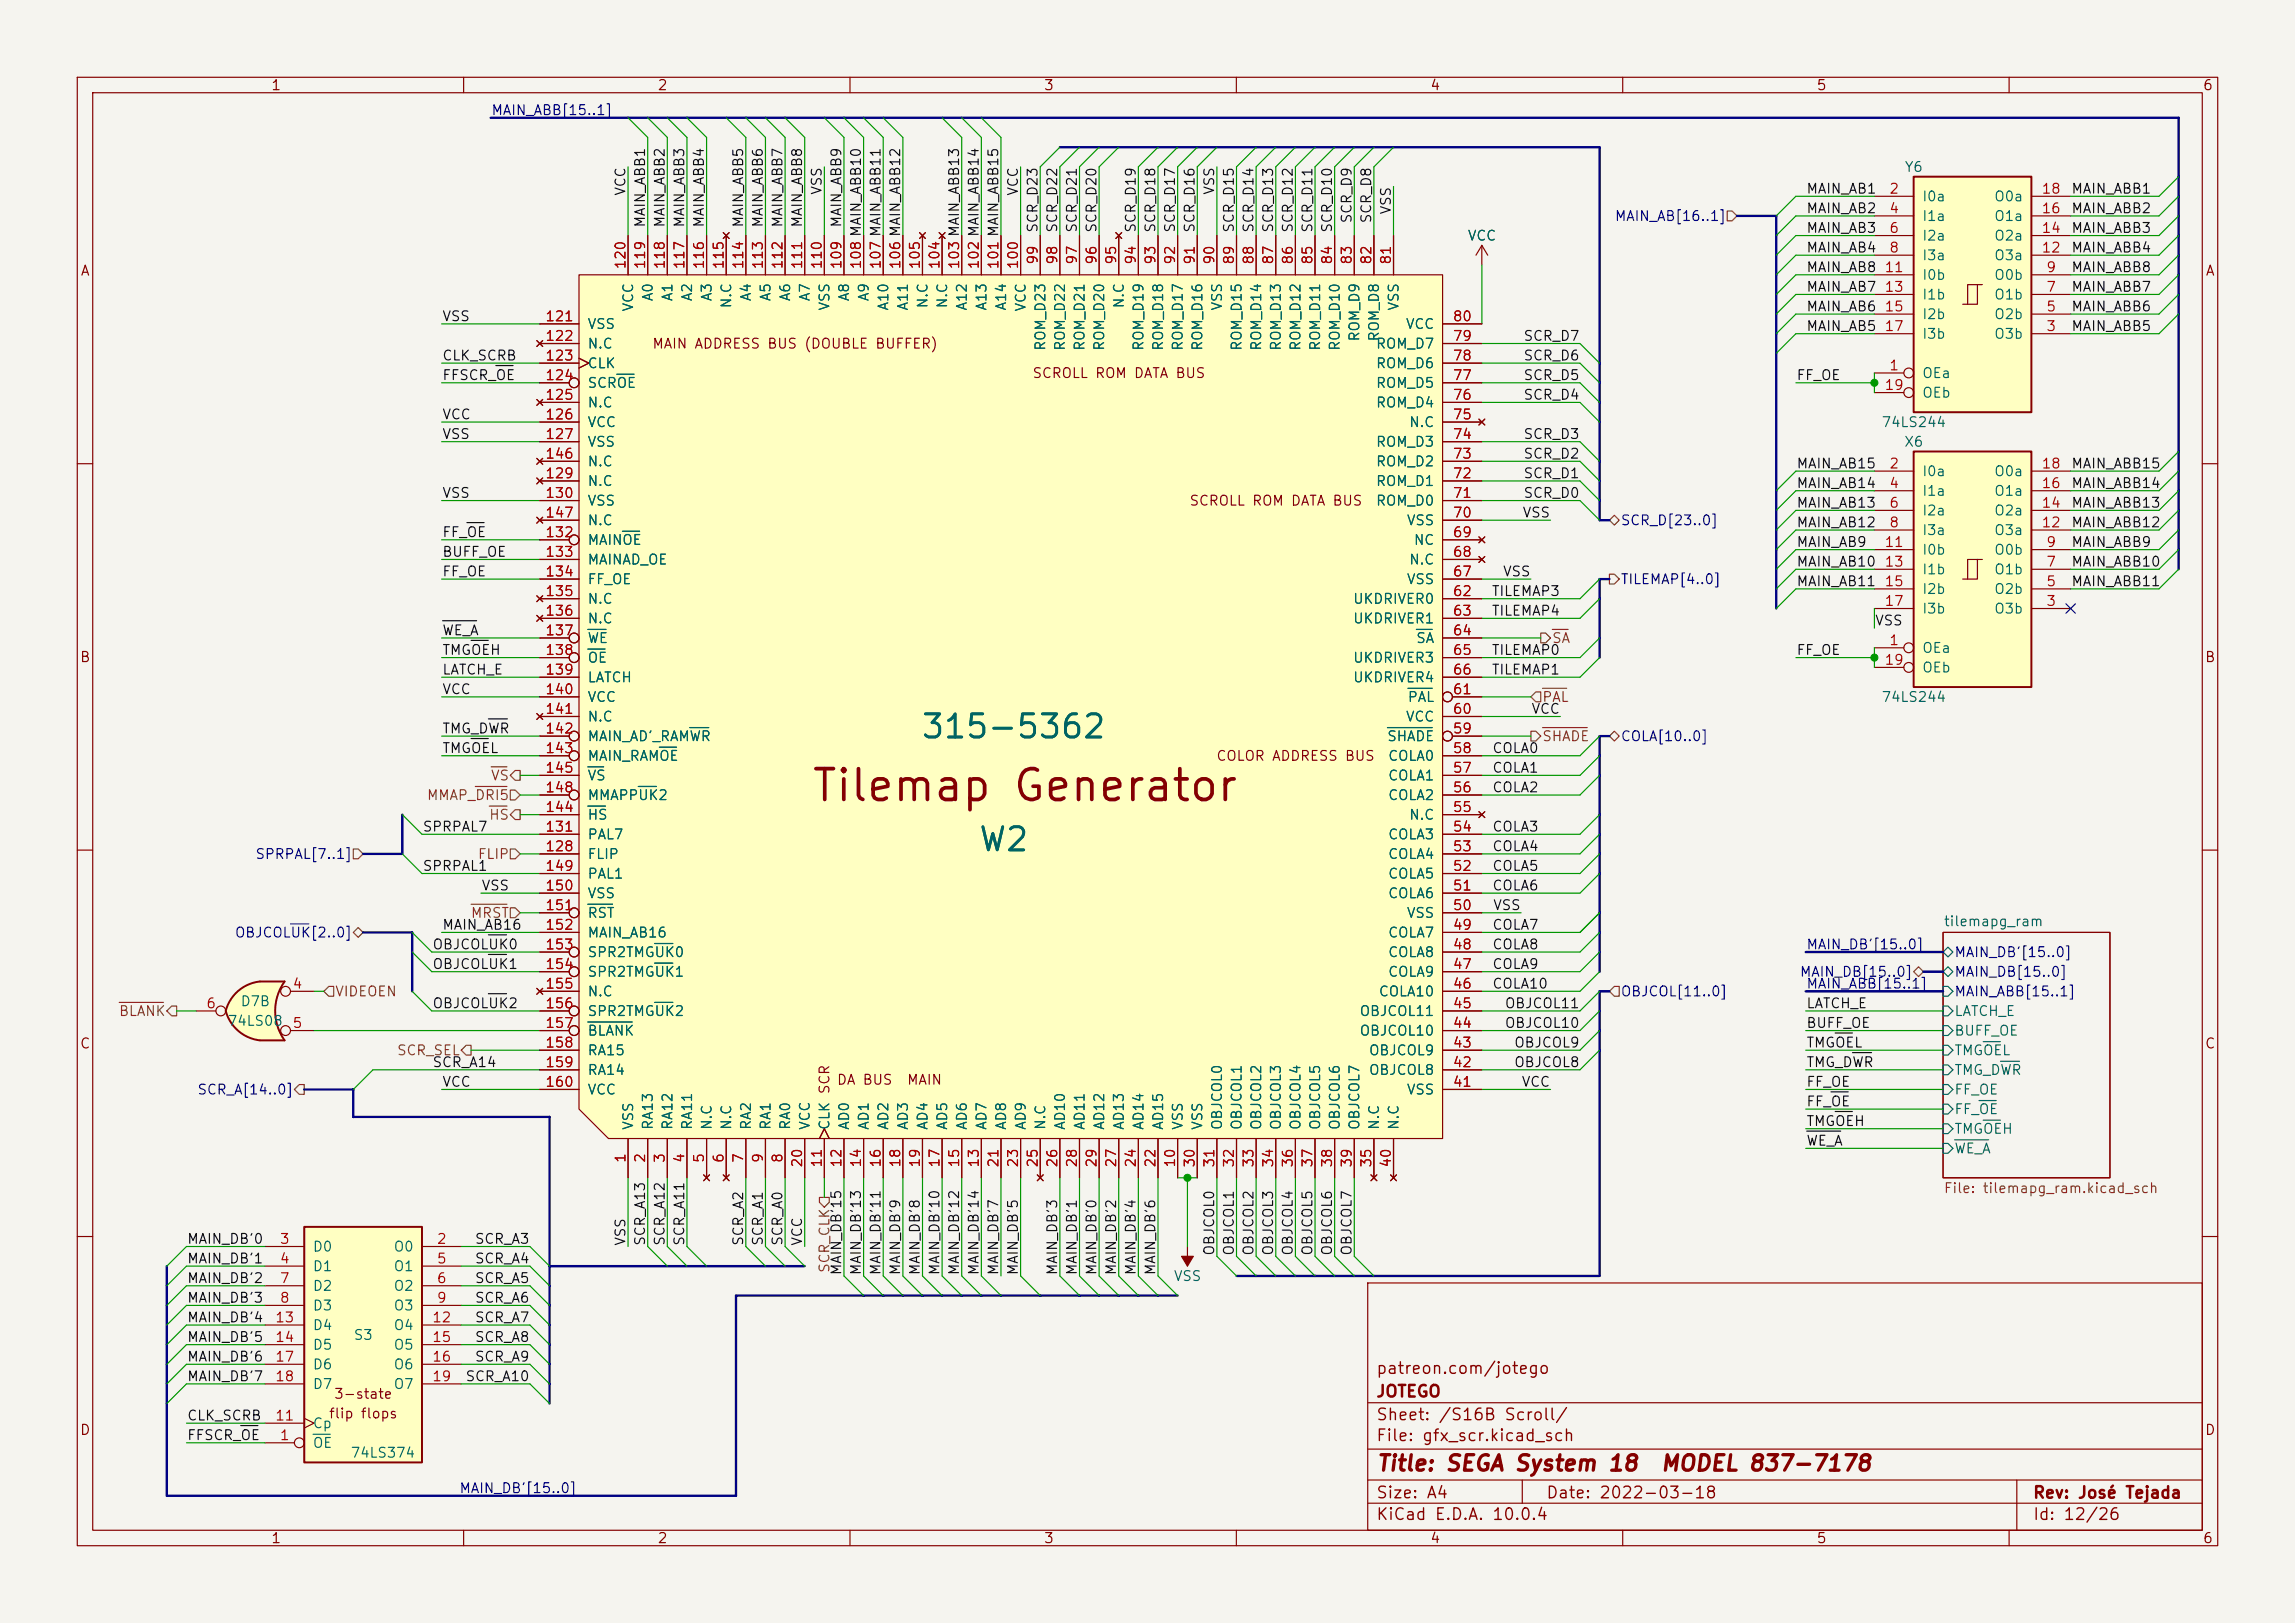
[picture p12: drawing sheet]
<svg xmlns="http://www.w3.org/2000/svg" width="297mm" height="210mm" viewBox="0 0 297 210" stroke-linecap="round" stroke-linejoin="round" font-family="sans-serif">
<defs><g id="words">
<text font-size="4" fill="#840000" x="104.8" y="104.7">Tilemap Generator</text>
<g font-size="3" fill="#006464">
<text x="119" y="96.3">315-5362</text>
<text x="126.5" y="110.9">W2</text>
</g>
<g font-size="2" fill="#840000">
<text x="178" y="190.8">Title: SEGA System 18</text>
<text x="214.8" y="190.8">MODEL 837-7178</text>
</g>
<g font-size="1.5" fill="#840000">
<text x="178" y="178.2">patreon.com/jotego</text>
<text x="178" y="184.2">Sheet: /S16B Scroll/</text>
<text x="178" y="181.2">JOTEGO</text>
<text x="178" y="186.9">File: gfx_scr.kicad_sch</text>
<text x="178" y="197.1">KiCad E.D.A. 10.0.4</text>
<text x="178" y="194.3">Size: A4</text>
<text x="200" y="194.3">Date: 2022-03-18</text>
<text x="263" y="194.3">Rev: José Tejada</text>
<text x="263" y="197.1">Id: 12/26</text>
</g>
<g font-size="1.3" fill="#840000">
<text x="35" y="12">1</text>
<text x="85" y="12">2</text>
<text x="135" y="12">3</text>
<text x="185" y="12">4</text>
<text x="235" y="12">5</text>
<text x="285" y="12">6</text>
<text x="10.3" y="36">A</text>
<text x="285.3" y="36">A</text>
<text x="84.3" y="45.4">MAIN ADDRESS BUS (DOUBLE BUFFER)</text>
<text x="133.5" y="49.2">SCROLL ROM DATA BUS</text>
<text x="153.8" y="65.7">SCROLL ROM DATA BUS</text>
<text x="10.3" y="86">B</text>
<text x="285.3" y="86">B</text>
<text x="157.3" y="98.8">COLOR ADDRESS BUS</text>
<text x="10.3" y="136">C</text>
<text x="285.3" y="136">C</text>
<text x="108.2" y="140.7">DA BUS</text>
<text x="117.3" y="140.7">MAIN</text>
<text x="10.3" y="186">D</text>
<text x="42.5" y="183.9">flip flops</text>
<text x="43.1" y="181.3">3-state</text>
<text x="285.3" y="186">D</text>
<text x="35" y="200">1</text>
<text x="85" y="200">2</text>
<text x="135" y="200">3</text>
<text x="185" y="200">4</text>
<text x="235" y="200">5</text>
<text x="285" y="200">6</text>
</g>
<g font-size="1.3" fill="#000084">
<text x="63.5" y="15.2">MAIN_ABB[15..1]</text>
<text x="208.9" y="28.9">MAIN_AB[16..1]</text>
<text x="209.7" y="68.3">SCR_D[23..0]</text>
<text x="209.7" y="75.9">TILEMAP[4..0]</text>
<text x="209.7" y="96.2">COLA[10..0]</text>
<text x="33" y="111.5">SPRPAL[7..1]</text>
<text x="30.3" y="121.6">OBJCOLUK[2..0]</text>
<text x="233.7" y="123.2">MAIN_DB'[15..0]</text>
<text x="252.8" y="124.2">MAIN_DB'[15..0]</text>
<text x="209.7" y="129.2">OBJCOL[11..0]</text>
<text x="232.8" y="126.7">MAIN_DB[15..0]</text>
<text x="233.7" y="128.2">MAIN_ABB[15..1]</text>
<text x="252.8" y="126.7">MAIN_DB[15..0]</text>
<text x="252.8" y="129.2">MAIN_ABB[15..1]</text>
<text x="25.5" y="141.9">SCR_A[14..0]</text>
<text x="59.4" y="193.5">MAIN_DB'[15..0]</text>
</g>
<g font-size="1.3" fill="#006464">
<text x="246.4" y="22.6">Y6</text>
<text x="248.7" y="26.4">I0a</text>
<text x="248.7" y="28.9">I1a</text>
<text x="258" y="28.9">O1a</text>
<text x="258" y="26.4">O0a</text>
<text x="189.9" y="31.5">VCC</text>
<text x="248.7" y="31.5">I2a</text>
<text x="248.7" y="34">I3a</text>
<text x="258" y="34">O3a</text>
<text x="258" y="31.5">O2a</text>
<text x="82.3" y="40.4" transform="rotate(-90 82.3 40.4)">VCC</text>
<text x="84.8" y="39.1" transform="rotate(-90 84.8 39.1)">A0</text>
<text x="87.3" y="39.1" transform="rotate(-90 87.3 39.1)">A1</text>
<text x="89.9" y="39.1" transform="rotate(-90 89.9 39.1)">A2</text>
<text x="92.4" y="39.1" transform="rotate(-90 92.4 39.1)">A3</text>
<text x="95" y="40" transform="rotate(-90 95 40)">N.C</text>
<text x="97.5" y="39.1" transform="rotate(-90 97.5 39.1)">A4</text>
<text x="100" y="39.1" transform="rotate(-90 100 39.1)">A5</text>
<text x="102.6" y="39.1" transform="rotate(-90 102.6 39.1)">A6</text>
<text x="105.1" y="39.1" transform="rotate(-90 105.1 39.1)">A7</text>
<text x="107.7" y="40.3" transform="rotate(-90 107.7 40.3)">VSS</text>
<text x="110.2" y="39.1" transform="rotate(-90 110.2 39.1)">A8</text>
<text x="112.7" y="39.1" transform="rotate(-90 112.7 39.1)">A9</text>
<text x="115.3" y="40.3" transform="rotate(-90 115.3 40.3)">A10</text>
<text x="117.8" y="40.3" transform="rotate(-90 117.8 40.3)">A11</text>
<text x="120.4" y="40" transform="rotate(-90 120.4 40)">N.C</text>
<text x="122.9" y="40" transform="rotate(-90 122.9 40)">N.C</text>
<text x="125.4" y="40.3" transform="rotate(-90 125.4 40.3)">A12</text>
<text x="128" y="40.3" transform="rotate(-90 128 40.3)">A13</text>
<text x="130.5" y="40.3" transform="rotate(-90 130.5 40.3)">A14</text>
<text x="133.1" y="40.4" transform="rotate(-90 133.1 40.4)">VCC</text>
<text x="145.8" y="40" transform="rotate(-90 145.8 40)">N.C</text>
<text x="158.5" y="40.3" transform="rotate(-90 158.5 40.3)">VSS</text>
<text x="181.3" y="40.3" transform="rotate(-90 181.3 40.3)">VSS</text>
<text x="248.7" y="36.5">I0b</text>
<text x="248.7" y="39.1">I1b</text>
<text x="248.7" y="41.6">I2b</text>
<text x="258" y="41.6">O2b</text>
<text x="258" y="39.1">O1b</text>
<text x="258" y="36.5">O0b</text>
<text x="75.9" y="42.9">VSS</text>
<text x="75.9" y="45.4">N.C</text>
<text x="75.9" y="48">CLK</text>
<text x="135.6" y="45.5" transform="rotate(-90 135.6 45.5)">ROM_D23</text>
<text x="138.1" y="45.5" transform="rotate(-90 138.1 45.5)">ROM_D22</text>
<text x="140.7" y="45.5" transform="rotate(-90 140.7 45.5)">ROM_D21</text>
<text x="143.2" y="45.5" transform="rotate(-90 143.2 45.5)">ROM_D20</text>
<text x="148.3" y="45.5" transform="rotate(-90 148.3 45.5)">ROM_D19</text>
<text x="150.8" y="45.5" transform="rotate(-90 150.8 45.5)">ROM_D18</text>
<text x="153.4" y="45.5" transform="rotate(-90 153.4 45.5)">ROM_D17</text>
<text x="155.9" y="45.5" transform="rotate(-90 155.9 45.5)">ROM_D16</text>
<text x="161" y="45.5" transform="rotate(-90 161 45.5)">ROM_D15</text>
<text x="163.5" y="45.5" transform="rotate(-90 163.5 45.5)">ROM_D14</text>
<text x="166.1" y="45.5" transform="rotate(-90 166.1 45.5)">ROM_D13</text>
<text x="168.6" y="45.5" transform="rotate(-90 168.6 45.5)">ROM_D12</text>
<text x="171.2" y="45.5" transform="rotate(-90 171.2 45.5)">ROM_D11</text>
<text x="173.7" y="45.5" transform="rotate(-90 173.7 45.5)">ROM_D10</text>
<text x="176.2" y="44.3" transform="rotate(-90 176.2 44.3)">ROM_D9</text>
<text x="178" y="48">ROM_D6</text>
<text x="178" y="45.4">ROM_D7</text>
<text x="178.8" y="44.3" transform="rotate(-90 178.8 44.3)">ROM_D8</text>
<text x="181.8" y="42.9">VCC</text>
<text x="248.7" y="44.2">I3b</text>
<text x="258" y="44.2">O3b</text>
<text x="75.9" y="50.5">SCROE</text>
<text x="75.9" y="53">N.C</text>
<text x="178" y="53">ROM_D4</text>
<text x="178" y="50.5">ROM_D5</text>
<text x="248.7" y="49.2">OEa</text>
<text x="248.7" y="51.8">OEb</text>
<text x="75.9" y="55.6">VCC</text>
<text x="75.9" y="58.1">VSS</text>
<text x="178" y="58.1">ROM_D3</text>
<text x="182.3" y="55.6">N.C</text>
<text x="243.4" y="55.6">74LS244</text>
<text x="246.3" y="58.1">X6</text>
<text x="75.9" y="63.2">N.C</text>
<text x="75.9" y="65.7">VSS</text>
<text x="75.9" y="60.7">N.C</text>
<text x="178" y="65.7">ROM_D0</text>
<text x="178" y="63.2">ROM_D1</text>
<text x="178" y="60.7">ROM_D2</text>
<text x="248.7" y="61.9">I0a</text>
<text x="248.7" y="64.5">I1a</text>
<text x="258" y="64.5">O1a</text>
<text x="258" y="61.9">O0a</text>
<text x="75.9" y="70.8">MAINOE</text>
<text x="75.9" y="68.3">N.C</text>
<text x="182" y="68.3">VSS</text>
<text x="182.9" y="70.8">NC</text>
<text x="248.7" y="67">I2a</text>
<text x="248.7" y="69.6">I3a</text>
<text x="258" y="69.6">O3a</text>
<text x="258" y="67">O2a</text>
<text x="75.9" y="73.4">MAINAD_OE</text>
<text x="75.9" y="75.9">FF_OE</text>
<text x="182" y="75.9">VSS</text>
<text x="182.3" y="73.4">N.C</text>
<text x="248.7" y="72.1">I0b</text>
<text x="248.7" y="74.6">I1b</text>
<text x="248.7" y="77.2">I2b</text>
<text x="258" y="77.2">O2b</text>
<text x="258" y="74.6">O1b</text>
<text x="258" y="72.1">O0b</text>
<text x="75.9" y="78.4">N.C</text>
<text x="75.9" y="81">N.C</text>
<text x="75.9" y="83.5">WE</text>
<text x="175" y="78.4">UKDRIVER0</text>
<text x="175" y="81">UKDRIVER1</text>
<text x="183.2" y="83.5">SA</text>
<text x="248.7" y="79.7">I3b</text>
<text x="258" y="79.7">O3b</text>
<text x="75.9" y="86.1">OE</text>
<text x="75.9" y="88.6">LATCH</text>
<text x="175" y="86.1">UKDRIVER3</text>
<text x="175" y="88.6">UKDRIVER4</text>
<text x="248.7" y="84.8">OEa</text>
<text x="248.7" y="87.3">OEb</text>
<text x="75.9" y="91.1">VCC</text>
<text x="75.9" y="93.7">N.C</text>
<text x="181.8" y="93.7">VCC</text>
<text x="182.1" y="91.1">PAL</text>
<text x="243.4" y="91.1">74LS244</text>
<text x="75.9" y="96.2">MAIN_AD'_RAMWR</text>
<text x="75.9" y="98.8">MAIN_RAMOE</text>
<text x="75.9" y="101.3">VS</text>
<text x="179.4" y="96.2">SHADE</text>
<text x="179.5" y="101.3">COLA1</text>
<text x="179.5" y="98.8">COLA0</text>
<text x="75.9" y="106.4">HS</text>
<text x="75.9" y="103.8">MMAPPUK2</text>
<text x="179.5" y="103.8">COLA2</text>
<text x="182.3" y="106.4">N.C</text>
<text x="75.9" y="111.5">FLIP</text>
<text x="75.9" y="108.9">PAL7</text>
<text x="179.5" y="111.5">COLA4</text>
<text x="179.5" y="108.9">COLA3</text>
<text x="75.9" y="114">PAL1</text>
<text x="75.9" y="116.5">VSS</text>
<text x="75.9" y="119.1">RST</text>
<text x="179.5" y="116.5">COLA6</text>
<text x="179.5" y="114">COLA5</text>
<text x="182" y="119.1">VSS</text>
<text x="75.9" y="121.6">MAIN_AB16</text>
<text x="75.9" y="124.2">SPR2TMGUK0</text>
<text x="179.5" y="124.2">COLA8</text>
<text x="179.5" y="121.6">COLA7</text>
<text x="251.5" y="120.2">tilemapg_ram</text>
<text x="31" y="130.5">D7B</text>
<text x="75.9" y="126.7">SPR2TMGUK1</text>
<text x="75.9" y="129.2">N.C</text>
<text x="75.9" y="131.8">SPR2TMGUK2</text>
<text x="175.9" y="131.8">OBJCOL11</text>
<text x="178.3" y="129.2">COLA10</text>
<text x="179.5" y="126.7">COLA9</text>
<text x="252.8" y="131.8">LATCH_E</text>
<text x="29.4" y="133.1">74LS08</text>
<text x="75.9" y="134.3">BLANK</text>
<text x="75.9" y="136.9">RA15</text>
<text x="175.9" y="134.3">OBJCOL10</text>
<text x="177.1" y="136.9">OBJCOL9</text>
<text x="252.8" y="134.3">BUFF_OE</text>
<text x="252.8" y="136.9">TMGOEL</text>
<text x="75.9" y="139.4">RA14</text>
<text x="75.9" y="141.9">VCC</text>
<text x="177.1" y="139.4">OBJCOL8</text>
<text x="182" y="141.9">VSS</text>
<text x="252.8" y="139.4">TMG_DWR</text>
<text x="252.8" y="141.9">FF_OE</text>
<text x="82.3" y="146.3" transform="rotate(-90 82.3 146.3)">VSS</text>
<text x="84.8" y="146.3" transform="rotate(-90 84.8 146.3)">RA13</text>
<text x="87.3" y="146.3" transform="rotate(-90 87.3 146.3)">RA12</text>
<text x="89.9" y="146.3" transform="rotate(-90 89.9 146.3)">RA11</text>
<text x="92.4" y="146.3" transform="rotate(-90 92.4 146.3)">N.C</text>
<text x="95" y="146.3" transform="rotate(-90 95 146.3)">N.C</text>
<text x="97.5" y="146.3" transform="rotate(-90 97.5 146.3)">RA2</text>
<text x="100" y="146.3" transform="rotate(-90 100 146.3)">RA1</text>
<text x="102.6" y="146.3" transform="rotate(-90 102.6 146.3)">RA0</text>
<text x="105.1" y="146.3" transform="rotate(-90 105.1 146.3)">VCC</text>
<text x="107.7" y="146.3" transform="rotate(-90 107.7 146.3)">CLK SCR</text>
<text x="107.7" y="146.3" transform="rotate(-90 107.7 146.3)">CLK</text>
<text x="110.2" y="146.3" transform="rotate(-90 110.2 146.3)">AD0</text>
<text x="112.7" y="146.3" transform="rotate(-90 112.7 146.3)">AD1</text>
<text x="115.3" y="146.3" transform="rotate(-90 115.3 146.3)">AD2</text>
<text x="117.8" y="146.3" transform="rotate(-90 117.8 146.3)">AD3</text>
<text x="120.4" y="146.3" transform="rotate(-90 120.4 146.3)">AD4</text>
<text x="122.9" y="146.3" transform="rotate(-90 122.9 146.3)">AD5</text>
<text x="125.4" y="146.3" transform="rotate(-90 125.4 146.3)">AD6</text>
<text x="128" y="146.3" transform="rotate(-90 128 146.3)">AD7</text>
<text x="130.5" y="146.3" transform="rotate(-90 130.5 146.3)">AD8</text>
<text x="133.1" y="146.3" transform="rotate(-90 133.1 146.3)">AD9</text>
<text x="135.6" y="146.3" transform="rotate(-90 135.6 146.3)">N.C</text>
<text x="138.1" y="146.3" transform="rotate(-90 138.1 146.3)">AD10</text>
<text x="140.7" y="146.3" transform="rotate(-90 140.7 146.3)">AD11</text>
<text x="143.2" y="146.3" transform="rotate(-90 143.2 146.3)">AD12</text>
<text x="145.8" y="146.3" transform="rotate(-90 145.8 146.3)">AD13</text>
<text x="148.3" y="146.3" transform="rotate(-90 148.3 146.3)">AD14</text>
<text x="150.8" y="146.3" transform="rotate(-90 150.8 146.3)">AD15</text>
<text x="153.4" y="146.3" transform="rotate(-90 153.4 146.3)">VSS</text>
<text x="155.9" y="146.3" transform="rotate(-90 155.9 146.3)">VSS</text>
<text x="158.5" y="146.3" transform="rotate(-90 158.5 146.3)">OBJCOL0</text>
<text x="161" y="146.3" transform="rotate(-90 161 146.3)">OBJCOL1</text>
<text x="163.5" y="146.3" transform="rotate(-90 163.5 146.3)">OBJCOL2</text>
<text x="166.1" y="146.3" transform="rotate(-90 166.1 146.3)">OBJCOL3</text>
<text x="168.6" y="146.3" transform="rotate(-90 168.6 146.3)">OBJCOL4</text>
<text x="171.2" y="146.3" transform="rotate(-90 171.2 146.3)">OBJCOL5</text>
<text x="173.7" y="146.3" transform="rotate(-90 173.7 146.3)">OBJCOL6</text>
<text x="176.2" y="146.3" transform="rotate(-90 176.2 146.3)">OBJCOL7</text>
<text x="178.8" y="146.3" transform="rotate(-90 178.8 146.3)">N.C</text>
<text x="181.3" y="146.3" transform="rotate(-90 181.3 146.3)">N.C</text>
<text x="252.8" y="144.5">FF_OE</text>
<text x="252.8" y="147">TMGOEH</text>
<text x="252.8" y="149.6">WE_A</text>
<text x="40.4" y="162.3">D0</text>
<text x="40.4" y="164.8">D1</text>
<text x="40.4" y="167.3">D2</text>
<text x="50.9" y="162.3">O0</text>
<text x="50.9" y="164.8">O1</text>
<text x="50.9" y="167.3">O2</text>
<text x="151.8" y="166.1">VSS</text>
<text x="40.4" y="169.9">D3</text>
<text x="40.4" y="172.4">D4</text>
<text x="45.7" y="173.7">S3</text>
<text x="50.9" y="169.9">O3</text>
<text x="50.9" y="172.4">O4</text>
<text x="40.4" y="175">D5</text>
<text x="40.4" y="177.5">D6</text>
<text x="50.9" y="175">O5</text>
<text x="50.9" y="177.5">O6</text>
<text x="40.4" y="185.1">Cp</text>
<text x="40.4" y="180">D7</text>
<text x="50.9" y="180">O7</text>
<text x="40.4" y="187.7">OE</text>
<text x="45.3" y="188.9">74LS374</text>
</g>
<g font-size="1.3" fill="#0f0f0f">
<text x="81.2" y="25.4" transform="rotate(-90 81.2 25.4)">VCC</text>
<text x="83.8" y="29.5" transform="rotate(-90 83.8 29.5)">MAIN_ABB1</text>
<text x="86.3" y="29.5" transform="rotate(-90 86.3 29.5)">MAIN_ABB2</text>
<text x="88.9" y="29.5" transform="rotate(-90 88.9 29.5)">MAIN_ABB3</text>
<text x="91.4" y="29.5" transform="rotate(-90 91.4 29.5)">MAIN_ABB4</text>
<text x="96.5" y="29.5" transform="rotate(-90 96.5 29.5)">MAIN_ABB5</text>
<text x="99" y="29.5" transform="rotate(-90 99 29.5)">MAIN_ABB6</text>
<text x="101.6" y="29.5" transform="rotate(-90 101.6 29.5)">MAIN_ABB7</text>
<text x="104.1" y="29.5" transform="rotate(-90 104.1 29.5)">MAIN_ABB8</text>
<text x="106.6" y="25.3" transform="rotate(-90 106.6 25.3)">VSS</text>
<text x="109.2" y="29.5" transform="rotate(-90 109.2 29.5)">MAIN_ABB9</text>
<text x="132" y="25.4" transform="rotate(-90 132 25.4)">VCC</text>
<text x="157.4" y="25.3" transform="rotate(-90 157.4 25.3)">VSS</text>
<text x="175.2" y="29" transform="rotate(-90 175.2 29)">SCR_D9</text>
<text x="177.8" y="29" transform="rotate(-90 177.8 29)">SCR_D8</text>
<text x="180.3" y="27.8" transform="rotate(-90 180.3 27.8)">VSS</text>
<text x="233.7" y="25.4">MAIN_AB1</text>
<text x="233.7" y="27.9">MAIN_AB2</text>
<text x="268" y="25.4">MAIN_ABB1</text>
<text x="268" y="27.9">MAIN_ABB2</text>
<text x="134.6" y="30.2" transform="rotate(-90 134.6 30.2)">SCR_D23</text>
<text x="137.1" y="30.2" transform="rotate(-90 137.1 30.2)">SCR_D22</text>
<text x="139.7" y="30.2" transform="rotate(-90 139.7 30.2)">SCR_D21</text>
<text x="142.2" y="30.2" transform="rotate(-90 142.2 30.2)">SCR_D20</text>
<text x="147.3" y="30.2" transform="rotate(-90 147.3 30.2)">SCR_D19</text>
<text x="149.8" y="30.2" transform="rotate(-90 149.8 30.2)">SCR_D18</text>
<text x="152.4" y="30.2" transform="rotate(-90 152.4 30.2)">SCR_D17</text>
<text x="154.9" y="30.2" transform="rotate(-90 154.9 30.2)">SCR_D16</text>
<text x="160" y="30.2" transform="rotate(-90 160 30.2)">SCR_D15</text>
<text x="162.5" y="30.2" transform="rotate(-90 162.5 30.2)">SCR_D14</text>
<text x="165.1" y="30.2" transform="rotate(-90 165.1 30.2)">SCR_D13</text>
<text x="167.6" y="30.2" transform="rotate(-90 167.6 30.2)">SCR_D12</text>
<text x="170.1" y="30.2" transform="rotate(-90 170.1 30.2)">SCR_D11</text>
<text x="172.7" y="30.2" transform="rotate(-90 172.7 30.2)">SCR_D10</text>
<text x="233.7" y="35.5">MAIN_AB8</text>
<text x="233.7" y="33">MAIN_AB4</text>
<text x="233.7" y="30.4">MAIN_AB3</text>
<text x="268" y="35.5">MAIN_ABB8</text>
<text x="268" y="33">MAIN_ABB4</text>
<text x="268" y="30.4">MAIN_ABB3</text>
<text x="57.1" y="41.9">VSS</text>
<text x="233.7" y="40.6">MAIN_AB6</text>
<text x="233.7" y="38.1">MAIN_AB7</text>
<text x="268" y="38.1">MAIN_ABB7</text>
<text x="268" y="40.6">MAIN_ABB6</text>
<text x="57.1" y="47">CLK_SCRB</text>
<text x="197.1" y="47">SCR_D6</text>
<text x="197.1" y="44.4">SCR_D7</text>
<text x="233.7" y="43.1">MAIN_AB5</text>
<text x="268" y="43.1">MAIN_ABB5</text>
<text x="57.1" y="49.5">FFSCR_OE</text>
<text x="197.1" y="52">SCR_D4</text>
<text x="197.1" y="49.5">SCR_D5</text>
<text x="232.4" y="49.5">FF_OE</text>
<text x="57.1" y="57.1">VSS</text>
<text x="57.1" y="54.6">VCC</text>
<text x="197.1" y="59.7">SCR_D2</text>
<text x="197.1" y="57.1">SCR_D3</text>
<text x="57.1" y="64.7">VSS</text>
<text x="197.1" y="62.2">SCR_D1</text>
<text x="197.1" y="64.7">SCR_D0</text>
<text x="232.4" y="60.9">MAIN_AB15</text>
<text x="232.4" y="63.5">MAIN_AB14</text>
<text x="268" y="63.5">MAIN_ABB14</text>
<text x="268" y="60.9">MAIN_ABB15</text>
<text x="57.1" y="69.8">FF_OE</text>
<text x="196.9" y="67.3">VSS</text>
<text x="232.4" y="71.1">MAIN_AB9</text>
<text x="232.4" y="66">MAIN_AB13</text>
<text x="232.4" y="68.5">MAIN_AB12</text>
<text x="268" y="66">MAIN_ABB13</text>
<text x="268" y="68.5">MAIN_ABB12</text>
<text x="268" y="71.1">MAIN_ABB9</text>
<text x="57.1" y="72.4">BUFF_OE</text>
<text x="57.1" y="74.9">FF_OE</text>
<text x="193" y="77.4">TILEMAP3</text>
<text x="194.4" y="74.9">VSS</text>
<text x="232.4" y="73.6">MAIN_AB10</text>
<text x="232.4" y="76.2">MAIN_AB11</text>
<text x="268" y="73.6">MAIN_ABB10</text>
<text x="268" y="76.2">MAIN_ABB11</text>
<text x="57.1" y="82.5">WE_A</text>
<text x="193" y="80">TILEMAP4</text>
<text x="242.6" y="81.2">VSS</text>
<text x="57.1" y="87.6">LATCH_E</text>
<text x="57.1" y="85.1">TMGOEH</text>
<text x="193" y="87.6">TILEMAP1</text>
<text x="193" y="85.1">TILEMAP0</text>
<text x="232.4" y="85.1">FF_OE</text>
<text x="57.1" y="95.2">TMG_DWR</text>
<text x="57.1" y="90.1">VCC</text>
<text x="198.1" y="92.7">VCC</text>
<text x="57.1" y="97.8">TMGOEL</text>
<text x="193" y="100.3">COLA1</text>
<text x="193" y="97.8">COLA0</text>
<text x="54.6" y="107.9">SPRPAL7</text>
<text x="193" y="102.8">COLA2</text>
<text x="193" y="107.9">COLA3</text>
<text x="54.6" y="113">SPRPAL1</text>
<text x="193" y="110.5">COLA4</text>
<text x="193" y="113">COLA5</text>
<text x="62.2" y="115.5">VSS</text>
<text x="193" y="115.5">COLA6</text>
<text x="193.1" y="118.1">VSS</text>
<text x="55.9" y="125.7">OBJCOLUK1</text>
<text x="55.9" y="123.2">OBJCOLUK0</text>
<text x="57.1" y="120.6">MAIN_AB16</text>
<text x="193" y="123.2">COLA8</text>
<text x="193" y="120.6">COLA7</text>
<text x="193" y="125.7">COLA9</text>
<text x="55.9" y="130.8">OBJCOLUK2</text>
<text x="193" y="128.2">COLA10</text>
<text x="194.7" y="130.8">OBJCOL11</text>
<text x="233.7" y="130.8">LATCH_E</text>
<text x="194.7" y="133.3">OBJCOL10</text>
<text x="195.9" y="135.9">OBJCOL9</text>
<text x="233.7" y="133.3">BUFF_OE</text>
<text x="233.7" y="135.9">TMGOEL</text>
<text x="55.9" y="138.4">SCR_A14</text>
<text x="57.1" y="140.9">VCC</text>
<text x="195.9" y="138.4">OBJCOL8</text>
<text x="196.8" y="140.9">VCC</text>
<text x="233.7" y="138.4">TMG_DWR</text>
<text x="233.7" y="143.5">FF_OE</text>
<text x="233.7" y="140.9">FF_OE</text>
<text x="233.7" y="146">TMGOEH</text>
<text x="233.7" y="148.6">WE_A</text>
<text x="24.1" y="161.3">MAIN_DB'0</text>
<text x="61.4" y="161.3">SCR_A3</text>
<text x="81.2" y="161.3" transform="rotate(-90 81.2 161.3)">VSS</text>
<text x="83.8" y="161.3" transform="rotate(-90 83.8 161.3)">SCR_A13</text>
<text x="86.3" y="161.3" transform="rotate(-90 86.3 161.3)">SCR_A12</text>
<text x="88.9" y="161.3" transform="rotate(-90 88.9 161.3)">SCR_A11</text>
<text x="96.5" y="161.3" transform="rotate(-90 96.5 161.3)">SCR_A2</text>
<text x="99" y="161.3" transform="rotate(-90 99 161.3)">SCR_A1</text>
<text x="101.6" y="161.3" transform="rotate(-90 101.6 161.3)">SCR_A0</text>
<text x="104.1" y="161.3" transform="rotate(-90 104.1 161.3)">VCC</text>
<text x="24.1" y="163.8">MAIN_DB'1</text>
<text x="24.1" y="166.3">MAIN_DB'2</text>
<text x="61.4" y="163.8">SCR_A4</text>
<text x="61.4" y="166.3">SCR_A5</text>
<text x="109.2" y="165.1" transform="rotate(-90 109.2 165.1)">MAIN_DB'15</text>
<text x="111.7" y="165.1" transform="rotate(-90 111.7 165.1)">MAIN_DB'13</text>
<text x="114.3" y="165.1" transform="rotate(-90 114.3 165.1)">MAIN_DB'11</text>
<text x="116.8" y="165.1" transform="rotate(-90 116.8 165.1)">MAIN_DB'9</text>
<text x="119.3" y="165.1" transform="rotate(-90 119.3 165.1)">MAIN_DB'8</text>
<text x="121.9" y="165.1" transform="rotate(-90 121.9 165.1)">MAIN_DB'10</text>
<text x="124.4" y="165.1" transform="rotate(-90 124.4 165.1)">MAIN_DB'12</text>
<text x="127" y="165.1" transform="rotate(-90 127 165.1)">MAIN_DB'14</text>
<text x="129.5" y="165.1" transform="rotate(-90 129.5 165.1)">MAIN_DB'7</text>
<text x="132" y="165.1" transform="rotate(-90 132 165.1)">MAIN_DB'5</text>
<text x="137.1" y="165.1" transform="rotate(-90 137.1 165.1)">MAIN_DB'3</text>
<text x="139.7" y="165.1" transform="rotate(-90 139.7 165.1)">MAIN_DB'1</text>
<text x="142.2" y="165.1" transform="rotate(-90 142.2 165.1)">MAIN_DB'0</text>
<text x="144.7" y="165.1" transform="rotate(-90 144.7 165.1)">MAIN_DB'2</text>
<text x="147.3" y="165.1" transform="rotate(-90 147.3 165.1)">MAIN_DB'4</text>
<text x="149.8" y="165.1" transform="rotate(-90 149.8 165.1)">MAIN_DB'6</text>
<text x="157.4" y="162.6" transform="rotate(-90 157.4 162.6)">OBJCOL0</text>
<text x="160" y="162.6" transform="rotate(-90 160 162.6)">OBJCOL1</text>
<text x="162.5" y="162.6" transform="rotate(-90 162.5 162.6)">OBJCOL2</text>
<text x="165.1" y="162.6" transform="rotate(-90 165.1 162.6)">OBJCOL3</text>
<text x="167.6" y="162.6" transform="rotate(-90 167.6 162.6)">OBJCOL4</text>
<text x="170.1" y="162.6" transform="rotate(-90 170.1 162.6)">OBJCOL5</text>
<text x="172.7" y="162.6" transform="rotate(-90 172.7 162.6)">OBJCOL6</text>
<text x="175.2" y="162.6" transform="rotate(-90 175.2 162.6)">OBJCOL7</text>
<text x="24.1" y="168.9">MAIN_DB'3</text>
<text x="24.1" y="174">MAIN_DB'5</text>
<text x="24.1" y="171.4">MAIN_DB'4</text>
<text x="61.4" y="171.4">SCR_A7</text>
<text x="61.4" y="174">SCR_A8</text>
<text x="61.4" y="168.9">SCR_A6</text>
<text x="24.1" y="176.5">MAIN_DB'6</text>
<text x="24.1" y="179">MAIN_DB'7</text>
<text x="60.2" y="179">SCR_A10</text>
<text x="61.4" y="176.5">SCR_A9</text>
<text x="24.1" y="184.1">CLK_SCRB</text>
<text x="24.1" y="186.7">FFSCR_OE</text>
</g>
<g font-size="1.3" fill="#a90000">
<text x="244.4" y="25.4">2</text>
<text x="244.4" y="27.9">4</text>
<text x="264.1" y="27.9">16</text>
<text x="264.1" y="25.4">18</text>
<text x="81.3" y="34.9" transform="rotate(-90 81.3 34.9)">120</text>
<text x="83.8" y="34.9" transform="rotate(-90 83.8 34.9)">119</text>
<text x="86.3" y="34.9" transform="rotate(-90 86.3 34.9)">118</text>
<text x="88.9" y="34.9" transform="rotate(-90 88.9 34.9)">117</text>
<text x="91.4" y="34.9" transform="rotate(-90 91.4 34.9)">116</text>
<text x="94" y="34.9" transform="rotate(-90 94 34.9)">115</text>
<text x="96.5" y="34.9" transform="rotate(-90 96.5 34.9)">114</text>
<text x="99" y="34.9" transform="rotate(-90 99 34.9)">113</text>
<text x="101.6" y="34.9" transform="rotate(-90 101.6 34.9)">112</text>
<text x="104.1" y="34.9" transform="rotate(-90 104.1 34.9)">111</text>
<text x="106.7" y="34.9" transform="rotate(-90 106.7 34.9)">110</text>
<text x="109.2" y="34.9" transform="rotate(-90 109.2 34.9)">109</text>
<text x="111.7" y="34.9" transform="rotate(-90 111.7 34.9)">108 MAIN_ABB10</text>
<text x="111.7" y="34.9" transform="rotate(-90 111.7 34.9)">108</text>
<text x="114.3" y="34.9" transform="rotate(-90 114.3 34.9)">107 MAIN_ABB11</text>
<text x="114.3" y="34.9" transform="rotate(-90 114.3 34.9)">107</text>
<text x="116.8" y="34.9" transform="rotate(-90 116.8 34.9)">106 MAIN_ABB12</text>
<text x="116.8" y="34.9" transform="rotate(-90 116.8 34.9)">106</text>
<text x="119.4" y="34.9" transform="rotate(-90 119.4 34.9)">105</text>
<text x="121.9" y="34.9" transform="rotate(-90 121.9 34.9)">104</text>
<text x="124.4" y="34.9" transform="rotate(-90 124.4 34.9)">103 MAIN_ABB13</text>
<text x="124.4" y="34.9" transform="rotate(-90 124.4 34.9)">103</text>
<text x="127" y="34.9" transform="rotate(-90 127 34.9)">102 MAIN_ABB14</text>
<text x="127" y="34.9" transform="rotate(-90 127 34.9)">102</text>
<text x="129.5" y="34.9" transform="rotate(-90 129.5 34.9)">101 MAIN_ABB15</text>
<text x="129.5" y="34.9" transform="rotate(-90 129.5 34.9)">101</text>
<text x="132.1" y="34.9" transform="rotate(-90 132.1 34.9)">100</text>
<text x="134.6" y="34.3" transform="rotate(-90 134.6 34.3)">99</text>
<text x="137.1" y="34.3" transform="rotate(-90 137.1 34.3)">98</text>
<text x="139.7" y="34.3" transform="rotate(-90 139.7 34.3)">97</text>
<text x="142.2" y="34.3" transform="rotate(-90 142.2 34.3)">96</text>
<text x="144.8" y="34.3" transform="rotate(-90 144.8 34.3)">95</text>
<text x="147.3" y="34.3" transform="rotate(-90 147.3 34.3)">94</text>
<text x="149.8" y="34.3" transform="rotate(-90 149.8 34.3)">93</text>
<text x="152.4" y="34.3" transform="rotate(-90 152.4 34.3)">92</text>
<text x="154.9" y="34.3" transform="rotate(-90 154.9 34.3)">91</text>
<text x="157.5" y="34.3" transform="rotate(-90 157.5 34.3)">90</text>
<text x="160" y="34.3" transform="rotate(-90 160 34.3)">89</text>
<text x="162.5" y="34.3" transform="rotate(-90 162.5 34.3)">88</text>
<text x="165.1" y="34.3" transform="rotate(-90 165.1 34.3)">87</text>
<text x="167.6" y="34.3" transform="rotate(-90 167.6 34.3)">86</text>
<text x="170.2" y="34.3" transform="rotate(-90 170.2 34.3)">85</text>
<text x="172.7" y="34.3" transform="rotate(-90 172.7 34.3)">84</text>
<text x="175.2" y="34.3" transform="rotate(-90 175.2 34.3)">83</text>
<text x="177.8" y="34.3" transform="rotate(-90 177.8 34.3)">82</text>
<text x="180.3" y="34.3" transform="rotate(-90 180.3 34.3)">81</text>
<text x="243.8" y="35.5">11</text>
<text x="244.4" y="30.5">6</text>
<text x="244.4" y="33">8</text>
<text x="264.1" y="33">12</text>
<text x="264.1" y="30.5">14</text>
<text x="264.7" y="35.5">9</text>
<text x="70.5" y="41.9">121</text>
<text x="187.9" y="41.9">80</text>
<text x="243.8" y="38.1">13</text>
<text x="243.8" y="40.6">15</text>
<text x="264.7" y="40.6">5</text>
<text x="264.7" y="38.1">7</text>
<text x="70.5" y="44.4">122</text>
<text x="70.5" y="47">123</text>
<text x="187.9" y="47">78</text>
<text x="187.9" y="44.4">79</text>
<text x="243.8" y="43.2">17</text>
<text x="264.7" y="43.2">3</text>
<text x="70.5" y="49.5">124</text>
<text x="70.5" y="52">125</text>
<text x="187.9" y="52">76</text>
<text x="187.9" y="49.5">77</text>
<text x="243.8" y="50.8">19</text>
<text x="244.4" y="48.2">1</text>
<text x="70.5" y="54.6">126</text>
<text x="70.5" y="57.1">127</text>
<text x="70.5" y="59.7">146</text>
<text x="187.9" y="59.7">73</text>
<text x="187.9" y="57.1">74</text>
<text x="187.9" y="54.6">75</text>
<text x="70.5" y="62.2">129</text>
<text x="70.5" y="64.7">130</text>
<text x="187.9" y="64.7">71</text>
<text x="187.9" y="62.2">72</text>
<text x="244.4" y="60.9">2</text>
<text x="244.4" y="63.5">4</text>
<text x="264.1" y="63.5">16</text>
<text x="264.1" y="60.9">18</text>
<text x="70.5" y="69.8">132</text>
<text x="70.5" y="67.3">147</text>
<text x="187.9" y="69.8">69</text>
<text x="187.9" y="67.3">70</text>
<text x="243.8" y="71.1">11</text>
<text x="244.4" y="66">6</text>
<text x="244.4" y="68.6">8</text>
<text x="264.1" y="68.6">12</text>
<text x="264.1" y="66">14</text>
<text x="264.7" y="71.1">9</text>
<text x="70.5" y="72.4">133</text>
<text x="70.5" y="74.9">134</text>
<text x="70.5" y="77.4">135</text>
<text x="187.9" y="77.4">62</text>
<text x="187.9" y="74.9">67</text>
<text x="187.9" y="72.4">68</text>
<text x="243.8" y="73.6">13</text>
<text x="243.8" y="76.2">15</text>
<text x="264.7" y="76.2">5</text>
<text x="264.7" y="73.6">7</text>
<text x="70.5" y="80">136</text>
<text x="70.5" y="82.5">137</text>
<text x="187.9" y="80">63</text>
<text x="187.9" y="82.5">64</text>
<text x="243.8" y="78.7">17</text>
<text x="244.4" y="83.8">1</text>
<text x="264.7" y="78.7">3</text>
<text x="70.5" y="85.1">138</text>
<text x="70.5" y="87.6">139</text>
<text x="187.9" y="85.1">65</text>
<text x="187.9" y="87.6">66</text>
<text x="243.8" y="86.3">19</text>
<text x="70.5" y="90.1">140</text>
<text x="70.5" y="92.7">141</text>
<text x="70.5" y="95.2">142</text>
<text x="187.9" y="95.2">59</text>
<text x="187.9" y="92.7">60</text>
<text x="187.9" y="90.1">61</text>
<text x="70.5" y="97.8">143</text>
<text x="70.5" y="100.3">145</text>
<text x="187.9" y="100.3">57</text>
<text x="187.9" y="97.8">58</text>
<text x="70.5" y="107.9">131</text>
<text x="70.5" y="105.4">144</text>
<text x="70.5" y="102.8">148</text>
<text x="187.9" y="107.9">54</text>
<text x="187.9" y="105.4">55</text>
<text x="187.9" y="102.8">56</text>
<text x="70.5" y="110.5">128</text>
<text x="70.5" y="113">149</text>
<text x="187.9" y="113">52</text>
<text x="187.9" y="110.5">53</text>
<text x="70.5" y="115.5">150</text>
<text x="70.5" y="118.1">151</text>
<text x="187.9" y="118.1">50</text>
<text x="187.9" y="115.5">51</text>
<text x="70.5" y="120.6">152</text>
<text x="70.5" y="123.2">153</text>
<text x="70.5" y="125.7">154</text>
<text x="187.9" y="125.7">47</text>
<text x="187.9" y="123.2">48</text>
<text x="187.9" y="120.6">49</text>
<text x="26.6" y="130.8">6</text>
<text x="37.8" y="128.2">4</text>
<text x="70.5" y="128.2">155</text>
<text x="70.5" y="130.8">156</text>
<text x="187.9" y="130.8">45</text>
<text x="187.9" y="128.2">46</text>
<text x="37.8" y="133.3">5</text>
<text x="70.5" y="133.3">157</text>
<text x="70.5" y="135.9">158</text>
<text x="187.9" y="135.9">43</text>
<text x="187.9" y="133.3">44</text>
<text x="70.5" y="138.4">159</text>
<text x="70.5" y="140.9">160</text>
<text x="187.9" y="140.9">41</text>
<text x="187.9" y="138.4">42</text>
<text x="81.3" y="150.6" transform="rotate(-90 81.3 150.6)">1</text>
<text x="83.8" y="150.6" transform="rotate(-90 83.8 150.6)">2</text>
<text x="86.3" y="150.6" transform="rotate(-90 86.3 150.6)">3</text>
<text x="88.9" y="150.6" transform="rotate(-90 88.9 150.6)">4</text>
<text x="91.4" y="150.6" transform="rotate(-90 91.4 150.6)">5</text>
<text x="94" y="150.6" transform="rotate(-90 94 150.6)">6</text>
<text x="96.5" y="150.6" transform="rotate(-90 96.5 150.6)">7</text>
<text x="99" y="150.6" transform="rotate(-90 99 150.6)">9</text>
<text x="101.6" y="150.6" transform="rotate(-90 101.6 150.6)">8</text>
<text x="104.1" y="151.2" transform="rotate(-90 104.1 151.2)">20</text>
<text x="106.7" y="151.2" transform="rotate(-90 106.7 151.2)">11</text>
<text x="109.2" y="151.2" transform="rotate(-90 109.2 151.2)">12</text>
<text x="111.7" y="151.2" transform="rotate(-90 111.7 151.2)">14</text>
<text x="114.3" y="151.2" transform="rotate(-90 114.3 151.2)">16</text>
<text x="116.8" y="151.2" transform="rotate(-90 116.8 151.2)">18</text>
<text x="119.4" y="151.2" transform="rotate(-90 119.4 151.2)">19</text>
<text x="121.9" y="151.2" transform="rotate(-90 121.9 151.2)">17</text>
<text x="124.4" y="151.2" transform="rotate(-90 124.4 151.2)">15</text>
<text x="127" y="151.2" transform="rotate(-90 127 151.2)">13</text>
<text x="129.5" y="151.2" transform="rotate(-90 129.5 151.2)">21</text>
<text x="132.1" y="151.2" transform="rotate(-90 132.1 151.2)">23</text>
<text x="134.6" y="151.2" transform="rotate(-90 134.6 151.2)">25</text>
<text x="137.1" y="151.2" transform="rotate(-90 137.1 151.2)">26</text>
<text x="139.7" y="151.2" transform="rotate(-90 139.7 151.2)">28</text>
<text x="142.2" y="151.2" transform="rotate(-90 142.2 151.2)">29</text>
<text x="144.8" y="151.2" transform="rotate(-90 144.8 151.2)">27</text>
<text x="147.3" y="151.2" transform="rotate(-90 147.3 151.2)">24</text>
<text x="149.8" y="151.2" transform="rotate(-90 149.8 151.2)">22</text>
<text x="152.4" y="151.2" transform="rotate(-90 152.4 151.2)">10</text>
<text x="154.9" y="151.2" transform="rotate(-90 154.9 151.2)">30</text>
<text x="157.5" y="151.2" transform="rotate(-90 157.5 151.2)">31</text>
<text x="160" y="151.2" transform="rotate(-90 160 151.2)">32</text>
<text x="162.5" y="151.2" transform="rotate(-90 162.5 151.2)">33</text>
<text x="165.1" y="151.2" transform="rotate(-90 165.1 151.2)">34</text>
<text x="167.6" y="151.2" transform="rotate(-90 167.6 151.2)">36</text>
<text x="170.2" y="151.2" transform="rotate(-90 170.2 151.2)">37</text>
<text x="172.7" y="151.2" transform="rotate(-90 172.7 151.2)">38</text>
<text x="175.2" y="151.2" transform="rotate(-90 175.2 151.2)">39</text>
<text x="177.8" y="151.2" transform="rotate(-90 177.8 151.2)">35</text>
<text x="180.3" y="151.2" transform="rotate(-90 180.3 151.2)">40</text>
<text x="36.1" y="161.3">3</text>
<text x="56.4" y="161.3">2</text>
<text x="36.1" y="163.8">4</text>
<text x="36.1" y="166.3">7</text>
<text x="56.4" y="163.8">5</text>
<text x="56.4" y="166.3">6</text>
<text x="35.5" y="171.4">13</text>
<text x="35.5" y="174">14</text>
<text x="36.1" y="168.9">8</text>
<text x="55.8" y="171.4">12</text>
<text x="55.8" y="174">15</text>
<text x="56.4" y="168.9">9</text>
<text x="35.5" y="176.5">17</text>
<text x="35.5" y="179">18</text>
<text x="55.8" y="176.5">16</text>
<text x="55.8" y="179">19</text>
<text x="35.5" y="184.1">11</text>
<text x="36.1" y="186.7">1</text>
</g>
<g font-size="1.3" fill="#725600">
<text x="200.8" y="83.5">SA</text>
<text x="199.5" y="91.1">PAL</text>
<text x="63.4" y="101.3">VS</text>
<text x="199.5" y="96.2">SHADE</text>
<text x="55.2" y="103.8">MMAP_DRI5</text>
<text x="63.2" y="106.4">HS</text>
<text x="61.7" y="111.5">FLIP</text>
<text x="60.8" y="119.1">MRST</text>
<text x="15.3" y="131.8">BLANK</text>
<text x="43.3" y="129.2">VIDEOEN</text>
<text x="51.3" y="136.9">SCR_SEL</text>
<text x="251.5" y="154.7">File: tilemapg_ram.kicad_sch</text>
<text x="107.7" y="164.8" transform="rotate(-90 107.7 164.8)">SCR_CLK</text>
</g>
</g></defs>
<path d="M0 0h297v210h-297z" fill="#f5f4ef" stroke="#f5f4ef" stroke-width=".13"/>
<g fill="none" stroke="#840000" stroke-width=".15">
<path d="M10 10h277v190h-277zM12 12h273v186h-273zM60 10v2M110 10v2M160 10v2M210 10v2M260 10v2M10 60h2M285 60h2M10 110h2M285 110h2M251.5 120.7h21.5v31.7h-21.5z"/>
<path d="M10 160h2M177 166h108v32h-108zM285 160h2M60 198v2M110 198v2M160 198v2M177 194.5h108M177 191.5h108M177 187.5h108M177 181.5h108M197 191.5v3M210 198v2"/>
<path d="M260 198v2M261 191.5v6.5"/>
</g>
<g fill="none" stroke="#006464" stroke-width=".15">
<path d="M251.5 125.7l.6-.6 .6 .6-.6 .7zM251.5 132.7h.6l.6 .7-.6 .6h-.6zM251.5 127.6h.6l.6 .7-.6 .6h-.6zM251.5 130.2h.6l.6 .6-.6 .6h-.6zM251.5 135.3h.6l.6 .6-.6 .6h-.6zM251.5 137.8h.6l.6 .6-.6 .7h-.6zM251.5 123.2l.6-.6 .6 .6-.6 .6zM256.6 134.8h2.3M258.9 137.3h2.5M251.5 140.3h.6l.6 .7-.6 .6h-.6zM251.5 142.9h.6l.6 .6-.6 .6h-.6zM251.5 145.4h.6l.6 .7-.6 .6h-.6z"/>
<path d="M251.5 148h.6l.6 .6-.6 .6h-.6zM253 147.5h4.4M256.1 142.4h2.2M256.6 144.9h2.3"/>
</g>
<path d="M39.4 158.8h15.2v30.4h-15.2z" fill="#ffffc2"/>
<path d="M39.4 158.8h15.2v30.4h-15.2z" fill="none" stroke="#840000" stroke-width=".25"/>
<g fill="none" stroke="#840000" stroke-width=".15">
<path d="M191.8 31.8l-.8 1.2M191.8 31.8l.7 1.2M191.8 31.8v2.5M34.3 161.3h5.1M34.3 163.8h5.1M34.3 166.4h5.1M34.3 168.9h5.1M34.3 171.5h5.1M34.3 174h5.1M34.3 176.5h5.1M34.3 179.1h5.1M54.6 161.3h5.1"/>
<path d="M54.6 163.8h5.1M54.6 166.4h5.1M54.6 168.9h5.1M54.6 171.5h5.1M54.6 174h5.1M54.6 176.5h5.1M54.6 179.1h5.1M153.7 161.3v2.5M34.3 186.7h3.8M34.3 184.2h5.1M39.4 183.5l1.2 .7-1.2 .6"/>
<circle cx="38.7" cy="186.7" r=".63"/>
</g>
<path d="M40.5 185.6h2.2" fill="none" stroke="#006464" stroke-width=".15"/>
<path d="M152.9 162.6h1.5l-.7 1.2z" fill="#840000" stroke="#840000" stroke-width=".15"/>
<path d="M247.6 22.9h15.3v30.4h-15.3z" fill="#ffffc2"/>
<g fill="none" stroke="#840000" stroke-width=".15">
<path d="M242.6 25.4h5M242.6 27.9h5M242.6 30.5h5M242.6 38.1h5M242.6 33h5M242.6 35.6h5M255.9 36.8h-1.3v2.6M256.5 36.8h-.6v2.6h-1.9M262.9 25.4h5.1M262.9 27.9h5.1M262.9 30.5h5.1M262.9 38.1h5.1"/>
<path d="M262.9 33h5.1M262.9 35.6h5.1M242.6 48.3h3.8M242.6 43.2h5M242.6 40.6h5M242.6 50.8h3.8M262.9 43.2h5.1M262.9 40.6h5.1"/>
<circle cx="247" cy="48.3" r=".63"/>
<circle cx="247" cy="50.8" r=".63"/>
</g>
<path d="M247.6 22.9h15.3v30.4h-15.3z" fill="none" stroke="#840000" stroke-width=".25"/>
<path d="M74.9 35.6h111.8v111.7h-108l-3.8-3.8z" fill="#ffffc2"/>
<g fill="none" stroke="#840000" stroke-width=".15">
<path d="M74.9 35.6h111.8v111.7h-108l-3.8-3.8zM81.3 30.5v5.1M83.8 30.5v5.1M86.4 30.5v5.1M88.9 30.5v5.1M91.4 30.5v5.1M93.6 30.1l.8 .8M94 30.5v5.1M94.4 30.1l-.8 .8M96.5 30.5v5.1M99.1 30.5v5.1M101.6 30.5v5.1"/>
<path d="M104.1 30.5v5.1M106.7 30.5v5.1M109.2 30.5v5.1M111.8 30.5v5.1M114.3 30.5v5.1M116.8 30.5v5.1M119 30.1l.8 .8M119.4 30.5v5.1M119.8 30.1l-.8 .8M121.5 30.1l.8 .8M121.9 30.5v5.1M122.3 30.1l-.8 .8"/>
<path d="M124.5 30.5v5.1M127 30.5v5.1M129.5 30.5v5.1M132.1 30.5v5.1M134.6 30.5v5.1M137.2 30.5v5.1M139.7 30.5v5.1M142.2 30.5v5.1M144.4 30.1l.8 .8M144.8 30.5v5.1M145.2 30.1l-.8 .8M147.3 30.5v5.1"/>
<path d="M149.9 30.5v5.1M152.4 30.5v5.1M154.9 30.5v5.1M157.5 30.5v5.1M160 30.5v5.1M162.6 30.5v5.1M165.1 30.5v5.1M167.6 30.5v5.1M170.2 30.5v5.1M172.7 30.5v5.1M175.3 30.5v5.1M177.8 30.5v5.1"/>
<path d="M180.3 30.5v5.1M69.5 44.1l.7 .7M69.5 51.7l.7 .8M69.5 59.3l.7 .8M69.8 59.7h5.1M69.8 57.2h5.1M69.8 54.6h5.1M69.8 52.1h5.1M69.8 49.5h3.9M69.8 47h5.1M69.8 44.5h5.1M69.8 41.9h5.1"/>
<path d="M70.2 44.1l-.7 .7M70.2 51.7l-.7 .8M70.2 59.3l-.7 .8M74.9 46.4l1.3 .6-1.3 .6M186.7 59.7h5.1M186.7 57.2h5.1M186.7 54.6h5.1M186.7 52.1h5.1M186.7 49.5h5.1M186.7 47h5.1M186.7 44.5h5.1M186.7 41.9h5.1"/>
<path d="M191.4 54.2l.8 .8M192.2 54.2l-.8 .8M69.5 61.8l.7 .8M69.5 77.1l.7 .8M69.5 79.6l.7 .8M69.5 66.9l.7 .8M69.8 77.5h5.1M69.8 74.9h5.1M69.8 72.4h5.1M69.8 69.9h3.9M69.8 67.3h5.1M69.8 64.8h5.1"/>
<path d="M69.8 62.2h5.1M70.2 61.8l-.7 .8M70.2 77.1l-.7 .8M70.2 79.6l-.7 .8M70.2 66.9l-.7 .8M186.7 77.5h5.1M186.7 74.9h5.1M186.7 72.4h5.1M186.7 69.9h5.1M186.7 67.3h5.1M186.7 64.8h5.1M186.7 62.2h5.1"/>
<path d="M191.4 72l.8 .8M191.4 69.5l.8 .7M192.2 72l-.8 .8M192.2 69.5l-.8 .7M69.5 92.3l.7 .8M69.8 97.8h3.9M69.8 95.3h3.9M69.8 92.7h5.1M69.8 90.2h5.1M69.8 80h5.1M69.8 82.6h3.9M69.8 85.1h3.9"/>
<path d="M69.8 87.6h5.1M70.2 92.3l-.7 .8M186.7 97.8h5.1M186.7 92.7h5.1M186.7 80h5.1M186.7 82.6h5.1M186.7 85.1h5.1M186.7 87.6h5.1M188 95.3h3.8M188 90.2h3.8M69.8 118.1h3.9M69.8 115.6h5.1"/>
<path d="M69.8 113h5.1M69.8 110.5h5.1M69.8 108h5.1M69.8 105.4h5.1M69.8 102.9h3.9M69.8 100.3h5.1M186.7 118.1h5.1M186.7 115.6h5.1M186.7 113h5.1M186.7 110.5h5.1M186.7 108h5.1M186.7 105.4h5.1"/>
<path d="M186.7 102.9h5.1M186.7 100.3h5.1M191.4 105l.8 .8M192.2 105l-.8 .8M69.5 127.9l.7 .8M69.8 138.4h5.1M69.8 135.9h5.1M69.8 133.4h3.9M69.8 130.8h3.9M69.8 128.3h5.1M69.8 125.7h3.9M69.8 123.2h3.9"/>
<path d="M69.8 120.7h5.1M70.2 127.9l-.7 .8M186.7 138.4h5.1M186.7 135.9h5.1M186.7 133.4h5.1M186.7 130.8h5.1M186.7 128.3h5.1M186.7 125.7h5.1M186.7 123.2h5.1M186.7 120.7h5.1M69.8 141h5.1M81.3 147.3v5.1"/>
<path d="M83.8 147.3v5.1M86.4 147.3v5.1M88.9 147.3v5.1M91.1 152l.7 .8M91.4 147.3v5.1M91.8 152l-.7 .8M93.6 152l.8 .8M94 147.3v5.1M94.4 152l-.8 .8M96.5 147.3v5.1M99.1 147.3v5.1M101.6 147.3v5.1"/>
<path d="M104.1 147.3v5.1M106 147.3l.7-1.2 .6 1.2M106.7 147.3v5.1M109.2 147.3v5.1M111.8 147.3v5.1M114.3 147.3v5.1M116.8 147.3v5.1M119.4 147.3v5.1M121.9 147.3v5.1M124.5 147.3v5.1M127 147.3v5.1M129.5 147.3v5.1"/>
<path d="M132.1 147.3v5.1M134.2 152l.8 .8M134.6 147.3v5.1M135 152l-.8 .8M137.2 147.3v5.1M139.7 147.3v5.1M142.2 147.3v5.1M144.8 147.3v5.1M147.3 147.3v5.1M149.9 147.3v5.1M152.4 147.3v5.1M154.9 147.3v5.1"/>
<path d="M157.5 147.3v5.1M160 147.3v5.1M162.6 147.3v5.1M165.1 147.3v5.1M167.6 147.3v5.1M170.2 147.3v5.1M172.7 147.3v5.1M175.3 147.3v5.1M177.4 152l.8 .8M177.8 147.3v5.1M178.2 152l-.8 .8M180 152l.7 .8"/>
<path d="M180.3 147.3v5.1M180.7 152l-.7 .8M186.7 141h5.1"/>
<circle cx="74.3" cy="49.5" r=".63"/>
<circle cx="74.3" cy="69.8" r=".63"/>
<circle cx="74.3" cy="82.5" r=".63"/>
<circle cx="74.3" cy="97.8" r=".63"/>
<circle cx="74.3" cy="85.1" r=".63"/>
<circle cx="74.3" cy="95.2" r=".63"/>
<circle cx="187.3" cy="95.2" r=".63"/>
<circle cx="187.3" cy="90.2" r=".63"/>
<circle cx="74.3" cy="118.1" r=".63"/>
<circle cx="74.3" cy="102.9" r=".63"/>
<circle cx="74.3" cy="125.7" r=".63"/>
<circle cx="74.3" cy="123.2" r=".63"/>
<circle cx="74.3" cy="133.3" r=".63"/>
<circle cx="74.3" cy="130.8" r=".63"/>
</g>
<g fill="none" stroke="#006464" stroke-width=".15">
<path d="M79.8 48.4h2.2M80.5 68.7h2.3M76.1 81.4h2.3M76.1 84h2.2M76.1 99.2h2M85.3 96.7h2.3M89.3 94.1h2.4M179.6 94.1h5.7M182.2 89.1h3.1M183.3 81.4h2M76.1 104.3h2.3M76.1 117h3.2"/>
<path d="M82.6 101.8h2.4M76.1 132.2h5.7M84.7 122.1h2.4M84.7 124.6h2.4M84.7 129.7h2.4"/>
</g>
<path d="M247.6 58.4h15.3v30.5h-15.3z" fill="#ffffc2"/>
<g fill="none" stroke="#840000" stroke-width=".15">
<path d="M242.6 61h5M242.6 78.7h5M242.6 63.5h5M242.6 76.2h5M242.6 66h5M242.6 73.7h5M242.6 68.6h5M242.6 71.1h5M255.9 72.4h-1.3v2.5M256.5 72.4h-.6v2.5h-1.9M262.9 61h5.1M262.9 78.7h5.1"/>
<path d="M262.9 63.5h5.1M262.9 76.2h5.1M262.9 66h5.1M262.9 73.7h5.1M262.9 68.6h5.1M262.9 71.1h5.1M242.6 83.8h3.8M242.6 86.4h3.8"/>
<circle cx="247" cy="86.4" r=".63"/>
<circle cx="247" cy="83.8" r=".63"/>
</g>
<path d="M247.6 58.4h15.3v30.5h-15.3z" fill="none" stroke="#840000" stroke-width=".25"/>
<path d="M33.7 127h3.1M33.7 134.6h3.1" fill="none" stroke="#ffffc2" stroke-width=".13"/>
<g fill="#ffffc2" stroke="#ffffc2" stroke-width=".13">
<path d="M29.2 130.8l5-1.3-.6 5.1a5.2 5.2 0 0 1-4.4-3.8z"/>
<path d="M30.5 128.6a5.1 5.1 0 0 1 3.1-1.6l.6 5.1-5-1.3 .5-1.2z"/>
</g>
<path d="M33.7 127h3.1a6.6 6.6 0 0 0 0 7.6h-3.1z" fill="#ffffc2"/>
<path d="M33.6 127a5.1 5.1 0 0 0-4.4 3.8 5.2 5.2 0 0 0 4.4 3.8M33.7 127h3.1a6.6 6.6 0 0 0 0 7.6h-3.1" fill="none" stroke="#840000" stroke-width=".25"/>
<g fill="none" stroke="#840000" stroke-width=".15">
<path d="M81.3 30.5v5.1M83.8 30.5v5.1M86.4 30.5v5.1M88.9 30.5v5.1M91.4 30.5v5.1M93.6 30.1l.8 .8M94 30.5v5.1M94.4 30.1l-.8 .8M96.5 30.5v5.1M99.1 30.5v5.1M101.6 30.5v5.1M104.1 30.5v5.1"/>
<path d="M106.7 30.5v5.1M109.2 30.5v5.1M111.8 30.5v5.1M114.3 30.5v5.1M116.8 30.5v5.1M119 30.1l.8 .8M119.4 30.5v5.1M119.8 30.1l-.8 .8M121.5 30.1l.8 .8M121.9 30.5v5.1M122.3 30.1l-.8 .8M124.5 30.5v5.1"/>
<path d="M127 30.5v5.1M129.5 30.5v5.1M132.1 30.5v5.1M134.6 30.5v5.1M137.2 30.5v5.1M139.7 30.5v5.1M142.2 30.5v5.1M144.4 30.1l.8 .8M144.8 30.5v5.1M145.2 30.1l-.8 .8M147.3 30.5v5.1M149.9 30.5v5.1"/>
<path d="M152.4 30.5v5.1M154.9 30.5v5.1M157.5 30.5v5.1M160 30.5v5.1M162.6 30.5v5.1M165.1 30.5v5.1M167.6 30.5v5.1M170.2 30.5v5.1M172.7 30.5v5.1M175.3 30.5v5.1M177.8 30.5v5.1M180.3 30.5v5.1"/>
<path d="M69.5 44.1l.7 .7M69.5 51.7l.7 .8M69.5 59.3l.7 .8M69.8 59.7h5.1M69.8 57.2h5.1M69.8 54.6h5.1M69.8 52.1h5.1M69.8 49.5h3.9M69.8 47h5.1M69.8 44.5h5.1M69.8 41.9h5.1M70.2 44.1l-.7 .7"/>
<path d="M70.2 51.7l-.7 .8M70.2 59.3l-.7 .8M74.9 46.4l1.3 .6-1.3 .6M186.7 59.7h5.1M186.7 57.2h5.1M186.7 54.6h5.1M186.7 52.1h5.1M186.7 49.5h5.1M186.7 47h5.1M186.7 44.5h5.1M186.7 41.9h5.1M191.4 54.2l.8 .8"/>
<path d="M192.2 54.2l-.8 .8M69.5 61.8l.7 .8M69.5 77.1l.7 .8M69.5 79.6l.7 .8M69.5 66.9l.7 .8M69.8 77.5h5.1M69.8 74.9h5.1M69.8 72.4h5.1M69.8 69.9h3.9M69.8 67.3h5.1M69.8 64.8h5.1M69.8 62.2h5.1"/>
<path d="M70.2 61.8l-.7 .8M70.2 77.1l-.7 .8M70.2 79.6l-.7 .8M70.2 66.9l-.7 .8M186.7 77.5h5.1M186.7 74.9h5.1M186.7 72.4h5.1M186.7 69.9h5.1M186.7 67.3h5.1M186.7 64.8h5.1M186.7 62.2h5.1M191.4 72l.8 .8"/>
<path d="M191.4 69.5l.8 .7M192.2 72l-.8 .8M192.2 69.5l-.8 .7M69.5 92.3l.7 .8M69.8 97.8h3.9M69.8 95.3h3.9M69.8 92.7h5.1M69.8 90.2h5.1M69.8 80h5.1M69.8 82.6h3.9M69.8 85.1h3.9M69.8 87.6h5.1"/>
<path d="M70.2 92.3l-.7 .8M186.7 97.8h5.1M186.7 92.7h5.1M186.7 80h5.1M186.7 82.6h5.1M186.7 85.1h5.1M186.7 87.6h5.1M188 95.3h3.8M188 90.2h3.8M69.8 118.1h3.9M69.8 115.6h5.1M69.8 113h5.1"/>
<path d="M69.8 110.5h5.1M69.8 108h5.1M69.8 105.4h5.1M69.8 102.9h3.9M69.8 100.3h5.1M186.7 118.1h5.1M186.7 115.6h5.1M186.7 113h5.1M186.7 110.5h5.1M186.7 108h5.1M186.7 105.4h5.1M186.7 102.9h5.1"/>
<path d="M186.7 100.3h5.1M191.4 105l.8 .8M192.2 105l-.8 .8M25.4 130.8h2.5M37.6 128.3h3M37.6 133.4h3M69.5 127.9l.7 .8M69.8 128.3h5.1M69.8 133.4h3.9M69.8 130.8h3.9M69.8 138.4h5.1M69.8 135.9h5.1"/>
<path d="M69.8 125.7h3.9M69.8 123.2h3.9M69.8 120.7h5.1M70.2 127.9l-.7 .8M186.7 128.3h5.1M186.7 133.4h5.1M186.7 130.8h5.1M186.7 138.4h5.1M186.7 135.9h5.1M186.7 125.7h5.1M186.7 123.2h5.1M186.7 120.7h5.1"/>
<path d="M69.8 141h5.1M81.3 147.3v5.1M83.8 147.3v5.1M86.4 147.3v5.1M88.9 147.3v5.1M91.1 152l.7 .8M91.4 147.3v5.1M91.8 152l-.7 .8M93.6 152l.8 .8M94 147.3v5.1M94.4 152l-.8 .8M96.5 147.3v5.1"/>
<path d="M99.1 147.3v5.1M101.6 147.3v5.1M104.1 147.3v5.1M106 147.3l.7-1.2 .6 1.2M106.7 147.3v5.1M109.2 147.3v5.1M111.8 147.3v5.1M114.3 147.3v5.1M116.8 147.3v5.1M119.4 147.3v5.1M121.9 147.3v5.1M124.5 147.3v5.1"/>
<path d="M127 147.3v5.1M129.5 147.3v5.1M132.1 147.3v5.1M134.2 152l.8 .8M134.6 147.3v5.1M135 152l-.8 .8M137.2 147.3v5.1M139.7 147.3v5.1M142.2 147.3v5.1M144.8 147.3v5.1M147.3 147.3v5.1M149.9 147.3v5.1"/>
<path d="M152.4 147.3v5.1M154.9 147.3v5.1M157.5 147.3v5.1M160 147.3v5.1M162.6 147.3v5.1M165.1 147.3v5.1M167.6 147.3v5.1M170.2 147.3v5.1M172.7 147.3v5.1M175.3 147.3v5.1M177.4 152l.8 .8M177.8 147.3v5.1"/>
<path d="M178.2 152l-.8 .8M180 152l.7 .8M180.3 147.3v5.1M180.7 152l-.7 .8M186.7 141h5.1"/>
<circle cx="74.3" cy="49.5" r=".63"/>
<circle cx="74.3" cy="69.8" r=".63"/>
<circle cx="74.3" cy="82.5" r=".63"/>
<circle cx="74.3" cy="97.8" r=".63"/>
<circle cx="74.3" cy="85.1" r=".63"/>
<circle cx="74.3" cy="95.2" r=".63"/>
<circle cx="187.3" cy="95.2" r=".63"/>
<circle cx="187.3" cy="90.2" r=".63"/>
<circle cx="74.3" cy="118.1" r=".63"/>
<circle cx="74.3" cy="102.9" r=".63"/>
<circle cx="28.6" cy="130.8" r=".63"/>
<circle cx="37" cy="128.3" r=".63"/>
<circle cx="37" cy="133.3" r=".63"/>
<circle cx="74.3" cy="125.7" r=".63"/>
<circle cx="74.3" cy="123.2" r=".63"/>
<circle cx="74.3" cy="133.3" r=".63"/>
<circle cx="74.3" cy="130.8" r=".63"/>
</g>
<g fill="none" stroke="#725600" stroke-width=".15">
<path d="M223.5 27.3h.7l.6 .6-.6 .7h-.7zM208.3 74.3h.6l.6 .6-.6 .7h-.6zM208.3 67.3l.6-.6 .6 .6-.6 .6zM63.6 99.2h2M66.7 99.7h.6v1.3h-.6l-.7-.7zM198.1 94.6h.7l.6 .7-.6 .6h-.7zM198.1 90.2l.7-.7h.6v1.3h-.6zM199.4 81.9h.6l.7 .7-.7 .6h-.6zM199.6 94.1h5.8M199.6 89.1h3.2M200.9 81.4h2M208.3 95.3l.6-.7 .6 .7-.6 .6z"/>
<path d="M45.7 109.9h.7l.6 .6-.6 .6h-.7zM61 117h4.6M61.5 101.8h4.1M63.3 104.3h2.3M66 102.2h.7l.6 .7-.6 .6h-.7zM66 117.5h.7l.6 .6-.6 .6h-.7zM66 109.9h.7l.6 .6-.6 .6h-.7zM66.7 104.8h.6v1.2h-.6l-.7-.6zM15.4 129.7h5.8M22.2 130.2h.7v1.2h-.7l-.6-.6zM42.5 127.6h.7v1.3h-.7l-.6-.6zM45.7 120.7l.7-.7 .6 .7-.6 .6z"/>
<path d="M59.7 135.9l.6-.6h.7v1.2h-.7zM208.9 127.6h.6v1.3h-.6l-.6-.6zM247.6 125.7l.7-.6 .6 .6-.6 .7zM38.7 140.3h.7v1.3h-.7l-.6-.6zM106 154.9h1.3v.7l-.6 .6-.7-.6z"/>
</g>
<path d="M267.4 78.1l1.2 1.2M268.6 78.1l-1.2 1.2M37.6 119.5h2.4" fill="none" stroke="#000084" stroke-width=".15"/>
<g fill="none" stroke="#0f0f0f" stroke-width=".15">
<path d="M64.2 47.3h2.2M60.4 67.6h2.2M57.3 80.3h4.4M61 95.6h2.2M61 82.9h2.2M63.2 93h2.5M63.2 123.5h2.4M63.2 128.6h2.4M63.2 121h2.4M237.5 133.7h2.2M239.7 136.2h2.5M233.8 146.4h4.4"/>
<path d="M237 141.3h2.2M237.5 143.8h2.2M31.2 184.5h2.2"/>
</g>
<g fill="none" stroke="#000084" stroke-width=".3">
<path d="M63.5 15.2h218.4v58.5M137.2 19.1h69.8v48.2h1.3M224.8 27.9h5.1v50.8M208.3 74.9h-1.3v10.2M208.3 95.3h-1.3v30.4M52.1 105.4v5.1h-5.1M47 120.7h6.3v7.6M208.3 128.3h-1.3v36.8h-47M233.7 128.3h17.8M233.7 123.2h17.8M248.9 125.7h2.6M39.4 141h6.3v3.5h25.4v37.1"/>
<path d="M21.6 163.8v29.7h73.6v-25.9h57.2M71.1 163.8h33"/>
</g>
<g fill="none" stroke="#009600" stroke-width=".15">
<path d="M81.3 15.2l2.5 2.6v12.7M83.8 15.2l2.6 2.6v12.7M86.4 15.2l2.5 2.6v12.7M88.9 15.2l2.5 2.6v12.7M94 15.2l2.5 2.6v12.7M96.5 15.2l2.6 2.6v12.7M99.1 15.2l2.5 2.6v12.7M101.6 15.2l2.5 2.6v12.7M106.7 15.2l2.5 2.6v12.7M109.2 15.2l2.6 2.6v12.7M111.8 15.2l2.5 2.6v12.7M114.3 15.2l2.5 2.6v12.7"/>
<path d="M121.9 15.2l2.6 2.6v12.7M124.5 15.2l2.5 2.6v12.7M127 15.2l2.5 2.6v12.7M137.2 19.1l-2.6 2.5v8.9M139.7 19.1l-2.5 2.5v8.9M142.2 19.1l-2.5 2.5v8.9M144.8 19.1l-2.6 2.5v8.9M149.9 19.1l-2.6 2.5v8.9M152.4 19.1l-2.5 2.5v8.9M154.9 19.1l-2.5 2.5v8.9M157.5 19.1l-2.6 2.5v8.9M162.6 19.1l-2.6 2.5v8.9"/>
<path d="M165.1 19.1l-2.5 2.5v8.9M167.6 19.1l-2.5 2.5v8.9M170.2 19.1l-2.6 2.5v8.9M172.7 19.1l-2.5 2.5v8.9M175.3 19.1l-2.6 2.5v8.9M177.8 19.1l-2.5 2.5v8.9M180.3 19.1l-2.5 2.5v8.9M81.3 21.6v8.9M106.7 21.6v8.9M132.1 21.6v8.9M157.5 21.6v8.9M180.3 24.1v6.4"/>
<path d="M191.8 34.3v7.6M242.6 35.6h-10.2l-2.5 2.5M242.6 38.1h-10.2l-2.5 2.5M242.6 33h-10.2l-2.5 2.6M242.6 27.9h-10.2l-2.5 2.6M242.6 25.4h-10.2l-2.5 2.5M242.6 30.5h-10.2l-2.5 2.5M281.9 33l-2.5 2.6h-11.4M281.9 35.6l-2.5 2.5h-11.4M281.9 38.1l-2.5 2.5h-11.4M281.9 30.5l-2.5 2.5h-11.4M281.9 25.4l-2.5 2.5h-11.4"/>
<path d="M281.9 22.9l-2.5 2.5h-11.4M281.9 27.9l-2.5 2.6h-11.4M57.1 54.6h12.7M57.1 57.2h12.7M57.1 49.5h12.7M57.1 41.9h12.7M57.1 47h12.7M191.8 57.2h12.7l2.5 2.5M191.8 49.5h12.7l2.5 2.6M191.8 47h12.7l2.5 2.5M191.8 59.7h12.7l2.5 2.5M191.8 44.5h12.7l2.5 2.5"/>
<path d="M191.8 52.1h12.7l2.5 2.5M232.4 49.5h10.2M242.6 48.3v2.5M242.6 43.2h-10.2l-2.5 2.5M242.6 40.6h-10.2l-2.5 2.6M281.9 58.4l-2.5 2.6h-11.4M281.9 40.6l-2.5 2.6h-11.4M57.1 74.9h12.7M57.1 72.4h12.7M57.1 64.8h12.7M57.1 69.9h12.7M191.8 74.9h6.3"/>
<path d="M191.8 64.8h12.7l2.5 2.5M191.8 62.2h12.7l2.5 2.6M191.8 67.3h8.9M207 77.5l-2.5 2.5h-12.7M207 74.9l-2.5 2.6h-12.7M242.6 73.7h-10.2l-2.5 2.5M242.6 76.2h-10.2l-2.5 2.5M242.6 71.1h-10.2l-2.5 2.6M242.6 63.5h-10.2l-2.5 2.5M242.6 68.6h-10.2l-2.5 2.5M242.6 66h-10.2l-2.5 2.6M242.6 78.7v2.6"/>
<path d="M242.6 61h-10.2l-2.5 2.5M281.9 71.1l-2.5 2.6h-11.4M281.9 73.7l-2.5 2.5h-11.4M281.9 68.6l-2.5 2.5h-11.4M281.9 61l-2.5 2.5h-11.4M281.9 66l-2.5 2.6h-11.4M281.9 63.5l-2.5 2.5h-11.4M57.1 95.3h12.7M57.1 90.2h12.7M57.1 97.8h12.7M57.1 82.6h12.7M57.1 85.1h12.7"/>
<path d="M57.1 87.6h12.7M191.8 95.3h6.3M191.8 90.2h6.3M191.8 82.6h7.6M191.8 92.7h10.1M207 95.3l-2.5 2.5h-12.7M207 82.6l-2.5 2.5h-12.7M207 97.8l-2.5 2.5h-12.7M207 85.1l-2.5 2.5h-12.7M232.4 85.1h10.2M242.6 83.8v2.6M52.1 105.4l2.5 2.6h15.2"/>
<path d="M52.1 110.5l2.5 2.5h15.2M62.2 115.6h7.6M67.3 105.4h2.5M67.3 102.9h2.5M67.3 100.3h2.5M67.3 118.1h2.5M67.3 110.5h2.5M191.8 118.1h5M207 100.3l-2.5 2.6h-12.7M207 105.4l-2.5 2.6h-12.7M207 110.5l-2.5 2.5h-12.7M207 113l-2.5 2.6h-12.7"/>
<path d="M207 118.1l-2.5 2.6h-12.7M207 108l-2.5 2.5h-12.7M22.9 130.8h2.5M40.6 133.4h29.2M40.6 128.3h1.3M53.3 120.7l2.6 2.5h13.9M53.3 123.2l2.6 2.5h13.9M53.3 128.3l2.6 2.5h13.9M57.1 120.7h12.7M61 135.9h8.8M69.8 138.4h-21.5l-2.6 2.6M207 135.9l-2.5 2.5h-12.7"/>
<path d="M207 120.7l-2.5 2.5h-12.7M207 123.2l-2.5 2.5h-12.7M207 130.8l-2.5 2.6h-12.7M207 125.7l-2.5 2.6h-12.7M207 133.4l-2.5 2.5h-12.7M207 128.3l-2.5 2.5h-12.7M233.7 138.4h17.8M233.7 133.4h17.8M233.7 135.9h17.8M233.7 130.8h17.8M57.1 141h12.7M81.3 152.4v8.9"/>
<path d="M83.8 152.4v8.9l2.6 2.5M86.4 152.4v8.9l2.5 2.5M88.9 152.4v8.9l2.5 2.5M96.5 152.4v8.9l2.6 2.5M99.1 152.4v8.9l2.5 2.5M101.6 152.4v8.9l2.5 2.5M104.1 152.4v8.9M106.7 152.4v2.5M109.2 152.4v12.7l2.6 2.5M111.8 152.4v12.7l2.5 2.5M114.3 152.4v12.7l2.5 2.5M116.8 152.4v12.7l2.6 2.5"/>
<path d="M119.4 152.4v12.7l2.5 2.5M121.9 152.4v12.7l2.6 2.5M124.5 152.4v12.7l2.5 2.5M127 152.4v12.7l2.5 2.5M129.5 152.4v12.7M132.1 152.4v12.7l2.5 2.5M137.2 152.4v12.7l2.5 2.5M139.7 152.4v12.7l2.5 2.5M142.2 152.4v12.7l2.6 2.5M144.8 152.4v12.7l2.5 2.5M147.3 152.4v12.7l2.6 2.5M149.9 152.4v12.7l2.5 2.5"/>
<path d="M152.4 152.4h2.5M153.7 152.4v8.9M157.5 152.4v10.2l2.5 2.5M160 152.4v10.2l2.6 2.5M162.6 152.4v10.2l2.5 2.5M165.1 152.4v10.2l2.5 2.5M167.6 152.4v10.2l2.6 2.5M170.2 152.4v10.2l2.5 2.5M172.7 152.4v10.2l2.6 2.5M175.3 152.4v10.2l2.5 2.5M191.8 141h8.9M233.7 141h17.8"/>
<path d="M233.7 148.6h17.8M233.7 143.5h17.8M233.7 146.1h17.8M34.3 168.9h-10.2l-2.5 2.6M34.3 166.4h-10.2l-2.5 2.5M34.3 161.3h-10.2l-2.5 2.5M34.3 163.8h-10.2l-2.5 2.6M34.3 171.5h-10.2l-2.5 2.5M34.3 176.5h-10.2l-2.5 2.6M34.3 179.1h-10.2l-2.5 2.5M34.3 174h-10.2l-2.5 2.5M59.7 168.9h8.9l2.5 2.6"/>
<path d="M59.7 166.4h8.9l2.5 2.5M59.7 161.3h8.9l2.5 2.5M59.7 163.8h8.9l2.5 2.6M59.7 171.5h8.9l2.5 2.5M59.7 176.5h8.9l2.5 2.6M59.7 179.1h8.9l2.5 2.5M59.7 174h8.9l2.5 2.5M24.1 186.7h10.2M24.1 184.2h10.2"/>
</g>
<g fill="none" stroke="#006464" stroke-width=".15">
<path d="M79.8 48.4h2.2M80.5 68.7h2.3M76.1 81.4h2.3M76.1 84h2.2M76.1 99.2h2M85.3 96.7h2.3M89.3 94.1h2.4M179.6 94.1h5.7M182.2 89.1h3.1M183.3 81.4h2M76.1 104.3h2.3M76.1 117h3.2"/>
<path d="M82.6 101.8h2.4M76.1 132.2h5.7M84.7 122.1h2.4M84.7 124.6h2.4M84.7 129.7h2.4"/>
</g>
<g fill="#009600" stroke="#009600" stroke-width=".13">
<circle cx="242.6" cy="49.5" r=".46"/>
<circle cx="242.6" cy="85.1" r=".46"/>
<circle cx="153.7" cy="152.4" r=".46"/>
</g>
<use href="#words"/>
</svg>
